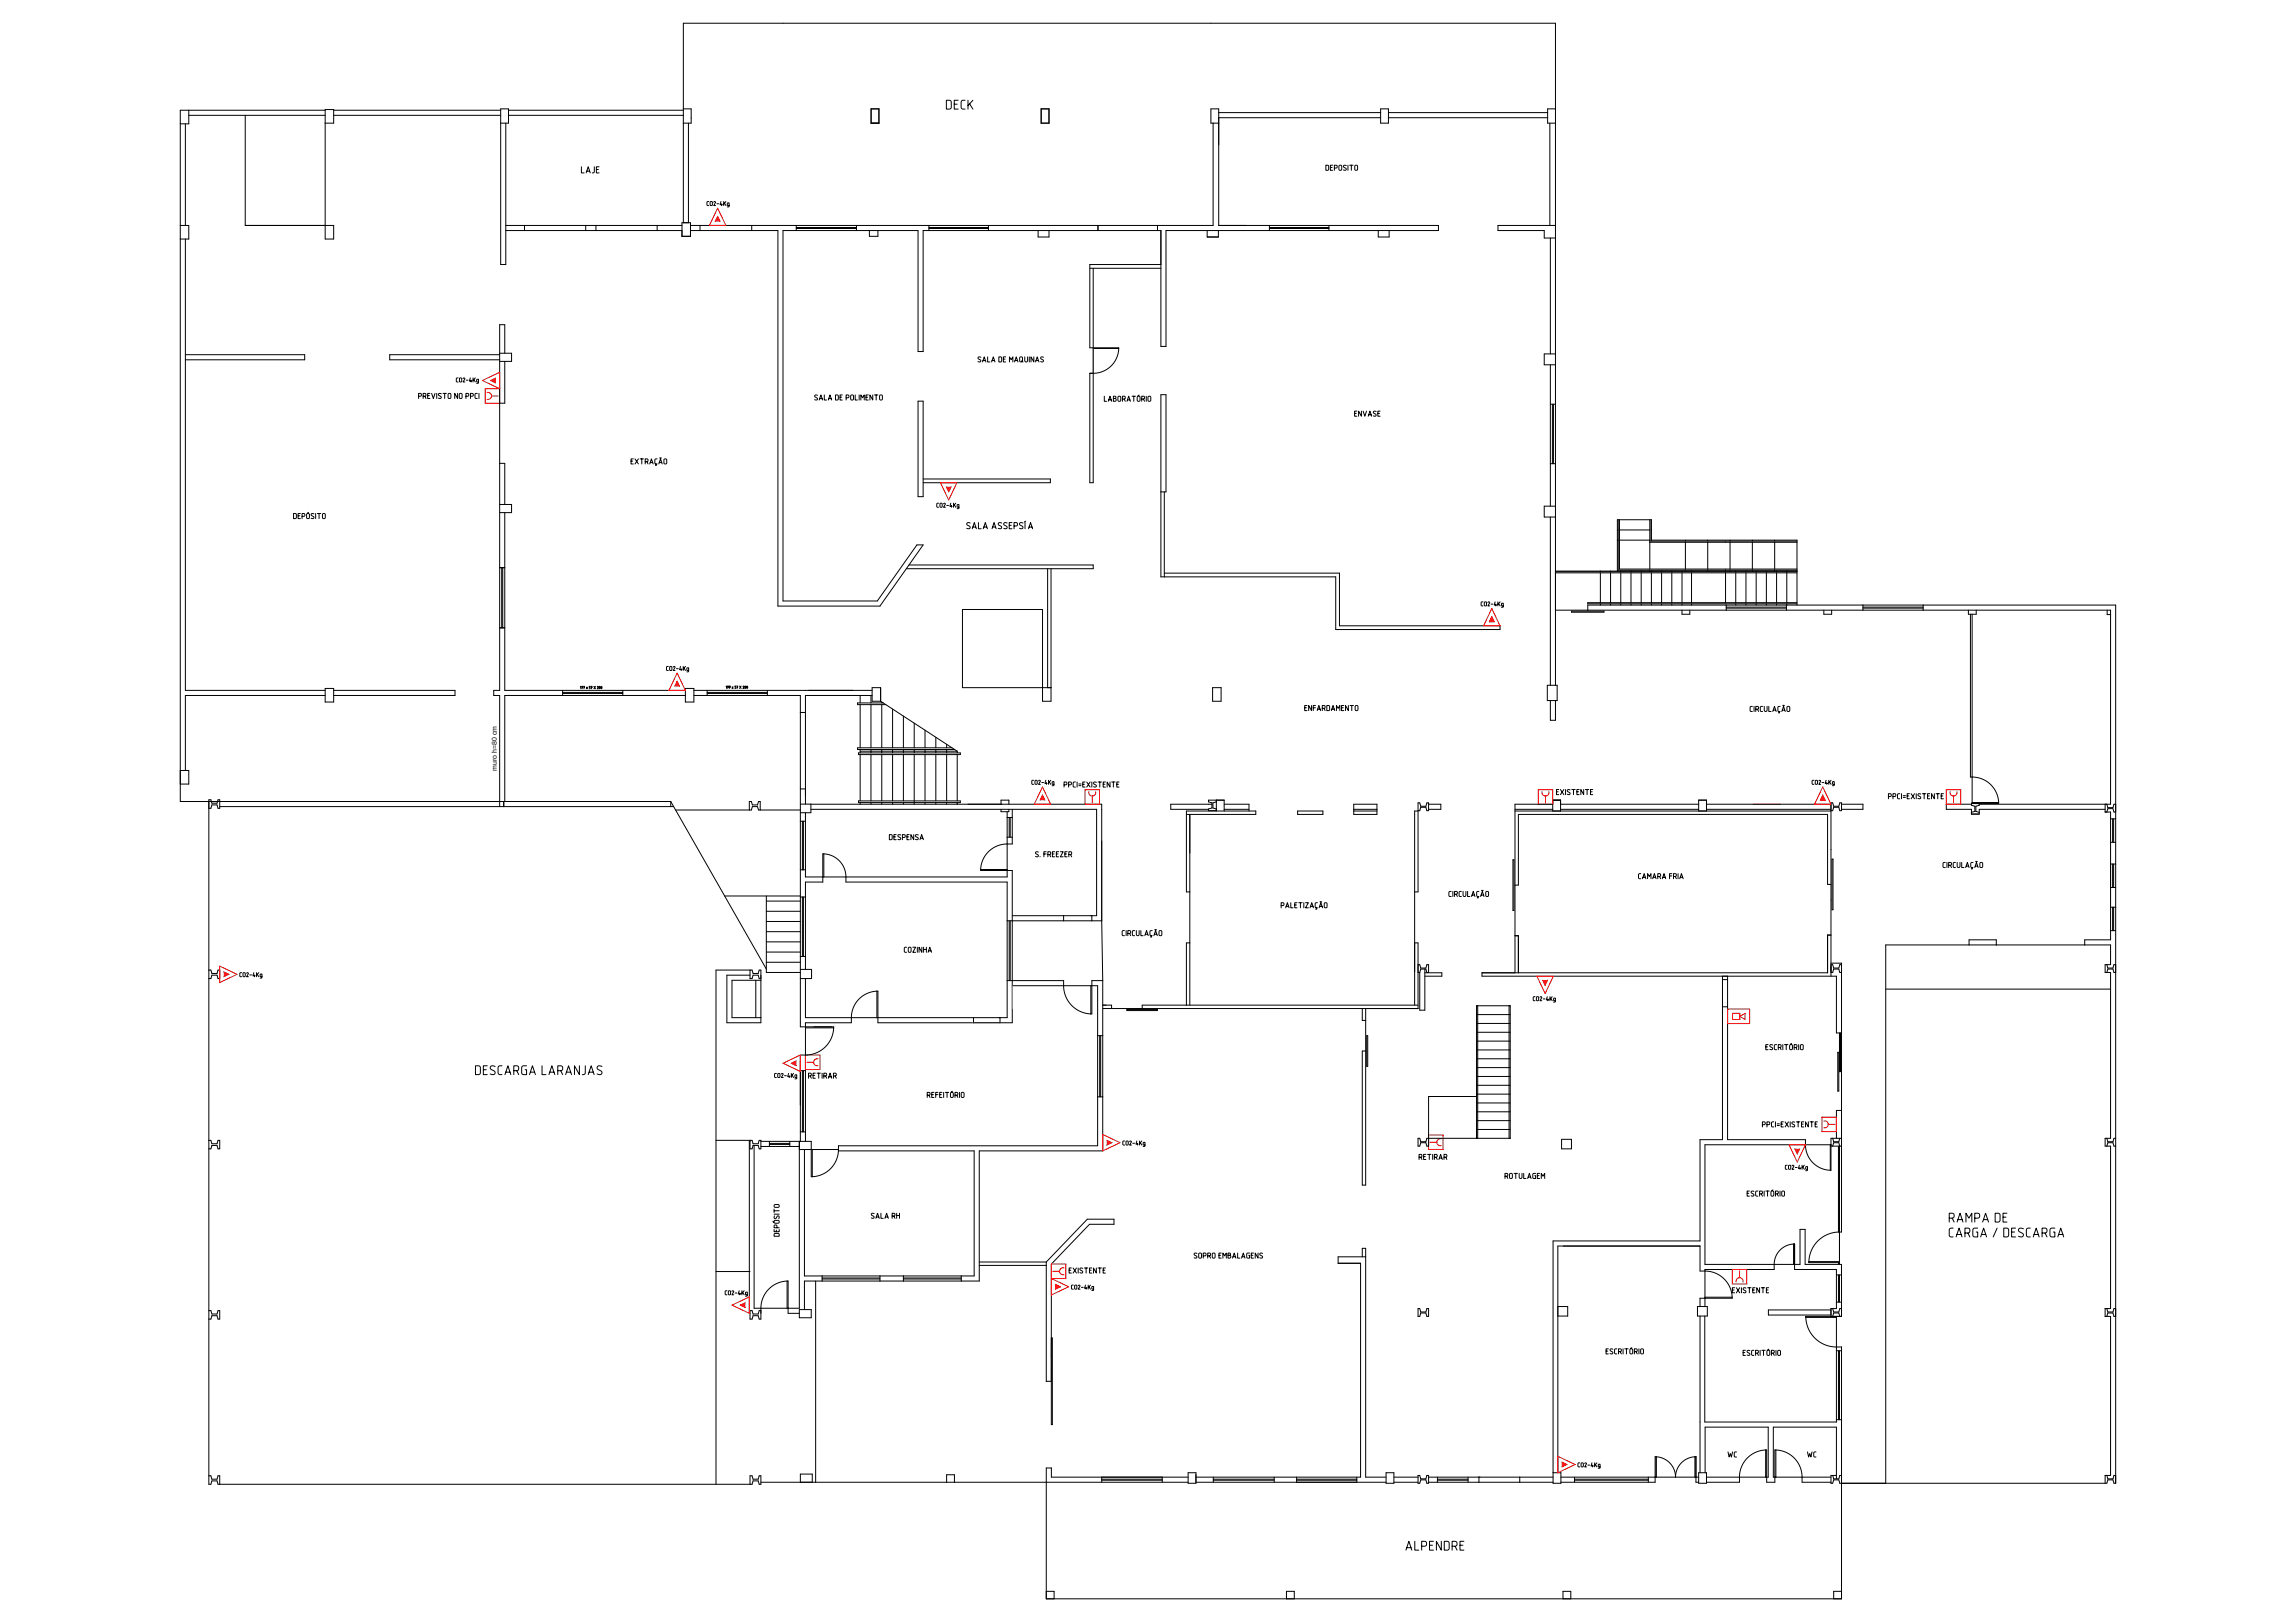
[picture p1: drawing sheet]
<svg xmlns="http://www.w3.org/2000/svg" width="297mm" height="210mm" viewBox="0 0 297 210" stroke-linecap="round" stroke-linejoin="round" font-family="sans-serif">
<defs><g id="words">
<text font-size=".9" x="64.3" y="99.7" transform="rotate(-90 64.3 99.7)">muro h=80 cm</text>
</g></defs>
<g fill="none" stroke="#000" stroke-width=".13">
<path d="M201.2 29.2v23.1M201.2 60v28.7M237 79v.5M241 78.3v.7M248.8 78.3v.7M103.5 105.2h1.4M103.5 106.3h.7M103.5 112.6h.7M103.5 116.1h.7M104.2 113.5h2.2M104.2 114.1h2.2M109.4 113.5h20.9"/>
<path d="M109.4 114.1h20.9M130.3 119.2h7.3M130.3 105.8h.7M130.3 108.3h.7M130.3 109.2h.7M130.3 112.7h.7M131 118.5h6.6M141.3 118.5h.6M141.3 119.2h1.2M103.5 123.8h.7M103.5 125.5h1.5M103.5 126.6h1.5"/>
<path d="M104.2 131.7h5.9M113.6 131.7h12.3M129.4 131.7h.9M130.3 126.9h7.3M131 127.6h6.6M141.3 126.9h1.4M141.3 127.6h.7M142 134h.7M237.6 126.3v7.4M108.5 148.3h33.5M140.7 157.8h3.4M140.9 158.4h3.2"/>
<path d="M142 141.9h.7M202 147.4h1.3M202 148.7h1.3M223.5 147.5h10.1M232.9 159.1h.6M237.6 143.7v3.6M232.9 163.6h-.7v.7h5.4v.7M233.5 163.6h4.7v1.4M122.5 191.8h1M122.5 190.9h1M135.4 190h.6M233.1 191.8h3.8"/>
<path d="M233.1 191.2h3.8M237.6 184.7v6.7M238.2 191.9h34.1"/>
</g>
<g fill="#f00">
<path d="M235.8 102.9l.3 .7h-.6z"/>
<path d="M232.2 148.7h.6l-.3 .6z"/>
<path d="M202.1 189.2l.6 .3-.6 .3z"/>
<path d="M193 79.8l.3 .7h-.6z"/>
<path d="M199.6 126.8h.6l-.3 .7z"/>
<path d="M134.9 102.9l.3 .7h-.7z"/>
<path d="M136.5 166.2l.7 .3-.7 .3z"/>
<path d="M143.2 147.6l.7 .3-.7 .3z"/>
<path d="M95.8 168.9l.6-.3v.6z"/>
<path d="M102.4 137.6l.6-.3v.6z"/>
<path d="M122.4 63h.7l-.4 .7z"/>
<path d="M87.6 88.2l.3 .6h-.6z"/>
<path d="M92.8 28l.4 .7h-.7z"/>
<path d="M63.5 49.2l.6-.3v.7z"/>
<path d="M28.9 125.8l.7 .3-.7 .3z"/>
</g>
<g fill="none" stroke="#000" stroke-width=".13">
<path d="M24 16v13.2M24.4 14.3v1.7h-1.1M24.4 14.9h17.7M31.7 14.9v14.3h11.5v1.7h-1.1v-16.7h1.1v1.7h-1.1M42.1 14.3h-18.8v89.4h63.5M43.2 14.3h21.6M43.2 14.9h21.6M64.8 15.9h1v-1.8h-1v20.1h.6v-18.3M65.8 14.3h22.6M65.8 14.9h22.6M88.4 14.1h1v1.8h-1M89.1 15.9v12.9"/>
<path d="M112.7 14.1h1v1.8h-1zM122.4 13h.5l.2 .1v.8l-.2 .2h-.5zM123.5 13.5h.3M124 13h-.5v1.1h.5M124.8 13h-.3l-.2 .2 .1 .8 .1 .1h.3M125.2 13v1.1M125.4 13.4l.5 .7M125.9 13l-.7 .7M134.7 14.1h1v1.8h-1zM156.9 15.9v13.3h-67.6M157.7 15.9h-1v-1.8h1v15.1h28.4v.6h-35.3v15h-.6v-15h-30.8v15.7h-.6v-15.7h-17.5v48h12.2l5.1-7.3h.8l-5.6 7.9h-13.2v-48.6h-11.3M157.7 15.2h20.9"/>
<path d="M157.7 14.6h20.9M178.6 14.1h1v1.8h-1zM179.6 15.2h20.6M179.6 14.6h20.6M200.5 15.9v13.3M201.2 14.1h-1v1.8h1M23.3 29.2h1.1v1.7h-1.1M24 30.9v58.4h18.1M65.4 29.8h22.8M65.4 29.2h22.8M67.9 29.2v.6M75.2 21.6v.8h.4"/>
<path d="M75.8 29.2v.6M75.8 22.4l.3-.8 .3 .8M75.9 22.2h.4M76.9 21.6v.7l-.3 .1M77.1 29.2v.6M77.2 21.9h.2M77.5 21.6h-.3v.8h.3M85 29.2v.6M88.2 28.8h1.1v1.8h-1.1zM88.4 28.8v-25.8h112.8v26.2h-7.4v.6h6v1h1.4M90.6 29.2v.6M91.7 26.1l-.2 .1v.3l.2 .1"/>
<path d="M91.9 26.1h.3l-.1 .5-.2-.1zM92.3 26.2l.2-.1 .1 .1-.3 .4h.3M92.7 26.4h.3M93.3 26.1l-.1 .4h.2M93.4 26.4v.2M93.6 26.1v.5M93.7 26.3l.2 .3M93.9 26.1l-.3 .3M94.3 26.6h-.2v-.3h.2v.4l-.2 .1M97.3 29.2v.6M103 29.2v.6M103 29.6h7.8"/>
<path d="M103 29.4h7.8M110.8 29.2v.6M112.5 29.8v.8h1.1v-.8M120.2 29.2v.6M120.2 29.6h7.7M120.2 29.4h7.7M127.9 29.2v.6M134.3 29.8v.9h1.4v-.9M141 34.7h9.2M141.4 34.7v27.8h-.4v-14.2l1.4-.1 .6-.3 .6-.4 .4-.5 .4-.6 .2-.6 .1-.7M142 29.2v.6M149.7 29.2v.6"/>
<path d="M150.2 34.2h-9.2v10.8h3.7v.1M156.2 29.8v.9h1.4v-.9M164.2 29.2v.6M164.2 29.6h7.7M164.2 29.4h7.7M171.5 21.4l.4 .1v.4l-.1 .1h-.3zM171.9 29.2v.6M172.1 21.7h.2M172.4 21.4h-.3v.6h.3M172.6 21.7h.4v-.3h-.4v.6M173.3 21.4h.2l.1 .1v.4l-.1 .1-.3-.1zM174.2 21.4h-.4v.2l.4 .3-.1 .1h-.3"/>
<path d="M174.4 21.4v.6M174.6 21.4h.4M174.8 21.4v.6M175.3 21.4h.2l.1 .1v.4l-.1 .1-.2-.1zM178.3 29.8v.9h1.4v-.9M200.6 30.8v15M24 45.9h15.4v.7h-15.4M54.2 51.3l.3-.1v-.2l-.3-.1v.7M54.7 51.3l.4-.1v-.2l-.4-.1v.7M55 51.3l.1 .3M55.3 51.2h.2M55.6 50.9h-.3v.7h.3"/>
<path d="M55.8 50.9l.3 .7 .2-.7M56.5 50.9v.7M57.1 51h-.4l.1 .1 .3 .3-.1 .2-.3-.1M57.3 50.9h.4M57.5 50.9v.7M58 51l.2-.1 .1 .1v.5l-.1 .1-.2-.1zM59.2 50.9v.7l-.4-.7v.7M59.3 48.9l-.3 .1v.4h.3M59.5 51l.2-.1 .1 .1v.5l-.1 .1-.3-.1zM59.5 48.9l.2 .1v.4h-.2zM59.9 49l.1-.1 .1 .1-.2 .4h.2M60.3 51.3l.3-.1v-.2l-.3-.1v.7"/>
<path d="M60.3 49.2h.3M60.8 48.9l-.1 .4h.3M60.9 51.3l.3-.1v-.2l-.3-.1v.7M60.9 49.2v.2M61.2 48.9v.5M61.3 49.1l.2 .3M61.5 48.9l-.3 .3M61.7 50.9h-.2v.2v.4l.2 .1M61.9 49.4h-.2v-.3h.2v.4l-.2 .1M62 50.9v.7M64.6 45.7h1.6v1.1h-1.6M64.6 60h.7v5.3"/>
<path d="M64.6 45.9h-14.2v.7h14.2M65.3 45.7v-3.7h-.7v47.3h-.7v.7h.7v14.4M65.3 46.8v5.4h-.7M81.6 59.7h.3M81.9 59.4h-.3v.6h.3M82.2 59.4l.4 .6M82.6 59.4l-.4 .6M82.8 59.4h.5M83 59.4v.6M83.5 59.7h.3v-.3h-.3v.6M83.7 59.7l.1 .3M84.1 59.9h.3"/>
<path d="M85 59.4h-.2l-.1 .1v.5h.3M85.3 59.9h.3M85.6 59.2l-.2 .1M85.9 59.4h.2l.1 .1 .1 .4-.1 .1h-.3zM105.8 51.2h-.4v.1l.4 .3-.2 .2-.2-.1M106 51.8l.2-.7 .2 .7M106 51.6h.4M106.6 51.1v.7h.3M107.2 51.8l.2-.7 .2 .7M107.2 51.6h.3M108.1 51.1l.3 .1 .1 .5-.1 .1h-.3zM108.7 51.4h.2"/>
<path d="M109 51.1h-.3v.7h.3M109.5 51.5l.3-.1v-.2l-.3-.1v.7M110.1 51.2l.2-.1 .1 .1v.5l-.1 .1-.2-.1zM110.6 51.1v.7h.3M111.2 51.1v.7M111.4 51.8v-.7l.2 .4 .2-.4v.7M112 51.4h.3M112.3 51.1h-.3v.7h.3M112.9 51.1v.7l-.4-.7v.7M113.1 51.1h.5M113.4 51.1v.7M113.8 51.2l.2-.1 .1 .1 .1 .5-.1 .1-.3-.1z"/>
<path d="M118.8 51.9h.6v12.4h-.6zM126.9 46.2h-.3v.2l.3 .3-.1 .1h-.3M127.1 46.8l.2-.6 .3 .6M127.2 46.7h.3M127.8 46.2v.6h.3M128.3 46.8l.2-.6 .2 .6M128.3 46.7h.4M129.2 46.2l.4 .1v.4l-.1 .1h-.3zM129.8 46.5h.2M130.1 46.2h-.3v.6h.3M130.6 46.8v-.6l.2 .3 .2-.3v.6M131.3 46.8l.2-.6 .2 .6"/>
<path d="M131.3 46.7h.3M132 46.2h.2l.1 .1v.4l-.1 .1h-.3zM132.1 46.7l.3 .1M132.6 46.2v.5l.2 .1 .1-.1v-.5M133.2 46.2v.6M133.7 46.2v.6l-.3-.6v.6M134 46.8l.2-.6 .2 .6M134 46.7h.3M135 46.2h-.3v.2l.3 .3-.1 .1h-.3M141.4 45.1h3.3M142.9 51.3v.6h.3M143.4 51.9l.2-.6 .2 .6"/>
<path d="M143.4 51.8h.4M144 51.6l.4 .1v.1l-.2 .1h-.2v-.6h.3l.1 .2-.2 .1M144.7 51.3h.2l.1 .1v.4l-.1 .1-.3-.1zM145.2 51.6h.3v-.3h-.3v.6M145.4 51.6l.2 .3M145.8 51.9l.2-.6 .2 .6M145.9 51.8h.3M146.5 51.3h.4M146.7 51.3v.6M147.2 51.3h.2l.1 .1v.4l-.1 .1-.3-.1zM147.4 51.1l-.2 .1M147.7 51.6h.3v-.3h-.3v.6"/>
<path d="M147.9 51.6l.2 .3M148.3 51.3v.6M148.6 51.3h.2l.1 .1v.4l-.1 .1-.3-.1zM175.2 53.5h.3M175.5 53.2h-.3v.7h.3M176.1 53.2v.7l-.3-.7v.7M176.3 53.2l.3 .7 .2-.7M177 53.9l.2-.7 .3 .7M177.1 53.7h.3M178 53.3h-.3v.1l.3 .3-.1 .2-.2-.1M178.3 53.5h.2M178.6 53.2h-.3v.7h.3"/>
<path d="M200.6 52.3h.6v7.7h-.6M200.6 47.2v18.3M200.8 52.3v7.7M201 52.3v7.7M201.2 45.8h-1.4v1.4h1.4M38 66.5h.3v.5v.1h-.3zM38.6 66.7h.2M38.9 66.5h-.3v.6h.3M39.1 66.8h.3v-.3h-.3v.6M39.7 66.5h.2h.1v.5l-.1 .1-.2-.1zM39.9 66.3l-.1 .1M40.6 66.5h-.3v.2l.3 .3-.1 .1h-.2"/>
<path d="M40.8 66.5v.6M41.1 66.5h.4M41.3 66.5v.6M41.8 66.5h.2h.1v.5l-.1 .1-.3-.1zM64.6 65.3h1.6v1h-1.6M64.6 73.5h.7M64.9 73.5v7.7M65 73.5v7.7M65.3 66.3v23h23.4M84.1 60l.2-.6 .2 .6M84.9 60v.2h-.1M85.2 60l.3-.6 .2 .6"/>
<path d="M117.6 73.1h23.8v.5h-24.1M119.4 62h16.5v.5h-16.5M121.4 65.1l-.2 .1v.4h.2M121.6 65.2h.3l-.1 .4h-.2zM122.1 65.2l.1-.1 .1 .1-.2 .4h.2M122.5 65.4h.2M123 65.1l-.1 .4h.3M123.1 65.4v.2M123.4 65.1v.5M123.5 65.3l.2 .3M123.7 65.1l-.3 .3M124.1 65.6h-.3l.1-.3h.2v.4l-.3 .1"/>
<path d="M125.5 67.7l-.3-.1-.1 .1v.2l.3 .2 .1 .2-.1 .1h-.3M125.8 68.4l.2-.8 .3 .8M125.9 68.2h.3M126.6 67.6v.8h.3M127.2 68.4l.3-.8 .2 .8M127.3 68.2h.4M128.3 68.4l.3-.8 .3 .8M128.4 68.2h.4M129.6 67.7l-.3-.1-.1 .1v.2l.3 .2 .1 .2-.2 .1h-.3M130.3 67.7l-.3-.1-.1 .1v.2l.3 .2 .1 .2-.1 .1h-.3M130.6 68h.2M130.9 67.6h-.3v.8h.3"/>
<path d="M131.2 68.1l.4-.1v-.3l-.4-.1v.8M132.3 67.7l-.2-.1-.2 .1v.2l.4 .2v.2l-.1 .1h-.3M132.6 67.6v.8M132.7 67.4l-.2 .1M133.1 68.4l.2-.8 .3 .8M133.1 68.2h.4M135.5 73.6v15.4M136 73.6v17.1h-1.1v-11.8h-10.4v10.1h11.5M150.2 63.7h.6v-12.6h-.6v23.6h22.6v6.8h21.3v-.5h-20.8v-6.8h-22.7M150.6 63.7v11M191.8 77.9l-.2 .1v.4h.2M192.1 77.9l.2 .1-.1 .4-.2-.1z"/>
<path d="M192.5 78l.1-.1 .1 .1-.2 .4h.2M192.9 78.2h.2M193.4 77.9l-.1 .4h.3M193.5 78.2v.2M193.8 77.9v.5M193.9 78.1l.2 .3M194.1 77.9l-.3 .3M194.5 78.4h-.2v-.3h.2v.4l-.3 .1M200.6 66.9v21.8M201.2 65.5h-1.4v1.4h1.4M201.2 74h31.3M201.2 74.1h31.3"/>
<path d="M203.3 79.1h4.2v.1h-4.2zM205.4 79v-.7h68.3v113.6h-.2l-.1-.4h-.7l-.1 .4h-.3v-1h.7v-20.5h-.7v-1.1h.7v-21h-.7v-1h.7v-21.5h-.7v-1h.7v-2.5h-29v69.6h-6l-.1-.4h-.7l-.1 .4h-.2v-1h.7M207 73.9v.1M207 74.1v3.9M207 78.1v.2M208.4 73.9v.1M208.4 74.1v3.9M208.4 78.1v.2M209.2 68.6h.2M209.2 69.9h.2M209.4 67.3v6.5h23.1M209.5 68.6h3.9"/>
<path d="M209.5 67.3v6.3h23M209.5 69.9h3.9M209.7 73.9v.1M209.7 74.1v3.9M209.7 78.1v.2M211 73.9v.1M211 74.1v3.9M211 78.1v.2M212.3 73.9v.1M212.3 74.1v3.9M212.3 78.1v.2M213.4 70.2h19.1"/>
<path d="M213.4 67.3v6.3M213.4 73.8v.1M213.6 68.6h.1M213.6 67.3v2.7h18.9M213.6 69.9h18.9v8.4M213.6 69.9v-2.6h-4.4v6.6M213.6 73.9v.1M213.6 74.1v3.9M213.6 78.1v.2M215 73.9v.1M215 74.1v3.9M215 78.1v.2"/>
<path d="M216.3 73.9v.1M216.3 74.1v3.9M216.3 78.1v.2M217.6 79v.5h1v-.5M217.6 73.9v.1M217.6 74.1v3.9M217.6 78.1v.2M218 69.9v.1M218 70.2v3.4M218 73.8v.1M218.8 73.9v.1M218.8 74.1v3.9"/>
<path d="M218.8 78.1v.2M220.9 69.9v.1M220.9 70.2v3.4M220.9 73.8v.1M223.2 73.9v.1M223.2 74.1v3.9M223.3 78.3v.7M223.3 78.6h7.8M223.3 78.7h7.8M223.8 69.9v.1M223.8 70.2v3.4M223.8 73.8v.1"/>
<path d="M224.6 73.9v.1M224.6 74.1v3.9M224.6 78.1v.2M225.9 73.9v.1M225.9 74.1v3.9M225.9 78.1v.2M226.7 69.9v.1M226.7 70.2v3.4M226.7 73.8v.1M227.2 73.9v.1M227.2 74.1v3.9M227.2 78.1v.2"/>
<path d="M228.5 73.9v.1M228.5 74.1v3.9M228.5 78.1v.2M229.6 69.9v.1M229.6 70.2v3.4M229.6 73.8v.1M229.8 73.9v.1M229.8 74.1v3.9M229.8 78.1v.2M231.1 78.3v.7M231.2 73.9v4.1M231.2 78.1v.2"/>
<path d="M232.5 73.9h-31.3v5.1h71.8v25.1h-16.9M232.5 78h-27.1v.1h27.1M236 79v.5h1M241 78.6h7.8M241 78.7h7.8M254.7 79v.5h1v-.5M254.9 79.5v21.1h.7l.7 .1 .6 .3 .5 .4 .5 .5 .3 .6 .3 .6 .1 .8M255.1 79.5v24.5M272.6 79v.5h.4M23.3 99.7h1.1v1.8h-1.1M42.1 90h-18.1v9.7M42.1 89.1h1.1v1.7h-1.1z"/>
<path d="M43.2 89.3h15.7v.7h-15.7M64.6 81.2h.7M72.8 89.6h7.8M72.8 89.7h7.8M72.8 89.3v.7M75.1 88.9v-.1v.3M75.2 88.8h.2l-.1 .3M75.3 89h.1M75.5 88.8h.1l-.1 .3M75.6 89h.1M75.9 88.9l.1 .2M76 88.9l-.1 .2"/>
<path d="M76.4 88.8h-.2v.2h.2l-.2 .1M76.5 88.8h.1l-.1 .3M76.5 89h.1M76.8 88.8l.2 .3M77 88.8l-.2 .3M77.3 88.9h.1l-.1 .2h.1M77.5 88.8l.1 .1v.2zM77.8 88.8l.1 .1-.1 .2zM80.6 89.3v.7M86.5 86.2l-.3 .2v.3l.3 .1M86.7 86.3h.2v.5l-.3-.1zM87.1 86.3l.1-.1 .1 .2-.2 .4h.2"/>
<path d="M87.5 86.5h.2M88 86.2l-.1 .5h.3M88.1 86.5v.3M88.4 86.2v.6M88.5 86.5l.2 .3M88.7 90h-23.4v13.7M88.7 89.1h1.1v1.7h-1.1zM88.7 86.2l-.3 .4M89.1 86.8l-.2-.1v-.3h.2v.5h-.2M89.8 89.3h23M89.8 90h13.7v42.9h4.4v.1M91.5 89.6h7.8"/>
<path d="M91.5 89.7h7.8M91.5 89.3v.7M93.9 88.9l.1-.1v.3M94.1 88.8h.1l-.1 .3M94.2 88.9h.1M94.3 88.8h.2l-.1 .3M94.4 88.9h.1M94.7 88.9l.1 .2M94.8 88.9l-.1 .2M95.2 88.8h-.1v.1l.1 .1-.1 .1M95.3 88.8h.1v.3M95.4 88.9h.1"/>
<path d="M95.7 88.8l.2 .3M95.9 88.8l-.2 .3M96.1 88.8h.2l-.2 .3h.2M96.4 88.8l.1 .1-.1 .2zM96.6 88.8l.1 .1v.2zM99.3 89.3v.7M103.5 92.2h.7M111.1 97.4h13.1v.3h-13.1zM111.3 90v1M111.3 91.2v5.6M111.3 97v.4M111.3 97.6v6"/>
<path d="M111.3 97.2h12.5M112.7 90v1M112.7 91.2v5.6M112.7 97v.4M112.7 97.7v5.9M112.8 89h1.1v1.7h-1.1zM112.8 90h-8.6v14.1M113.9 90.7l9.9 6.5M114.1 90.8v.2M114.1 91.2v5.6M114.1 97v.4M114.1 97.7v5.9"/>
<path d="M114.3 91h-3.4v.2h3.7M115.5 91.8v5M115.5 97v.4M115.5 97.7v5.9M116.9 92.7v4.1M116.9 97v.4M116.9 97.7v5.9M118.3 93.6v3.2M118.3 97v.4M118.3 97.7v6.4M119.7 94.5v2.3M119.7 97v.4"/>
<path d="M119.7 97.7v5.9M121.1 95.4v1.4M121.1 97v.4M121.1 97.7v5.9M122.5 96.3v.5M122.5 97v.4M122.5 97.7v5.9M123.2 96.8h-12.3v.2h12.6M123.8 97.2v.2M123.8 97.7v5.9M156.9 89h1.1v1.7h-1.1zM168.8 91.6h.2"/>
<path d="M169.1 91.3h-.3v.7h.3M169.7 91.3v.7l-.4-.7v.7M169.9 91.6h.3M170.2 91.3h-.3v.7M170.4 92l.2-.7 .2 .7M170.5 91.8h.3M171.1 91.7l.3-.1v-.3h-.3v.7M171.3 91.7l.1 .3M171.7 91.3l.3 .1v.4l-.1 .1-.2 .1zM172.2 92l.3-.7 .2 .7M172.3 91.8h.3M172.9 92v-.7l.2 .4 .2-.4v.7"/>
<path d="M173.6 91.6h.2M173.9 91.3h-.3v.7h.3M174.4 91.3v.7l-.3-.7v.7M174.7 91.3h.4M174.9 91.3v.7M175.4 91.3h.2l.1 .1v.4l-.1 .1h-.3zM200.2 88.7h1.3v2h-1.3zM200.6 90.7v2.5h.6v-2.5M226.7 91.4h-.2l-.1 .2v.4l.3 .1M226.9 91.4v.7M227.1 91.8l.4-.1v-.2l-.4-.1v.7M227.4 91.8l.1 .3"/>
<path d="M228 91.4h-.2l-.1 .2 .1 .4 .2 .1M228.2 91.4l.1 .5 .1 .2 .2-.2v-.5M228.8 91.4v.7h.3M229.3 92.1l.3-.7 .2 .7M229.4 91.9h.3M230.2 92.1v.1h-.1M230.3 91.4h-.2l-.1 .2v.4l.3 .1M230.5 92.1l.2-.7 .3 .7M230.6 91.9h.3M230.8 91.3h-.2M231.2 91.5l.2-.1 .1 .1v.5v.1l-.3-.1zM27 104.6h.3l.1-.4h.7l.1 .4h.2v-1.1h-.2l-.1 .4h-.7l-.1-.4h-.3v88.6h.3l.1-.5h.7l.1 .5h69.1l.1-.5h.7l.1 .5h.2v-1.1h-.2l-.1 .4h-.7l-.1-.4h-.3v1.1"/>
<path d="M28.4 104.4h58.8M65.2 103.7v.7M86.8 103.7v.7M86.8 103.7l12.3 21.7M87.4 104.8h9.8l.1-.4h.7l.1 .4h5.4M93.8 116h9.7M96.9 104.8v-1.1h.3l.1 .5h.7l.1-.5h.3v1.1M99.1 116v9.8h4.4M99.1 119.2h4.4M99.1 117.9h4.4M99.1 116.6h4.4M103.5 104.1h1.4v1.1"/>
<path d="M103.5 102.1h.7M103.8 106.3v6.3M103.8 116.1v7.7M103.9 106.3v6.3M103.9 116.1v7.7M104.2 105.2v8.3M104.2 114.1v11.4M104.9 104.1h37.6v15.1l.2 7.7v22h-16v16.9h-22.6v3.7M104.9 104.7h37v13.8M106.4 113.5h3M106.6 110.5l1.1 .3 .9 .6 .6 1 .2 1.1M106.6 110.5h-.2v3.6"/>
<path d="M106.6 110.5v3M109.4 113.5v.6M111.1 103.6h13.1v.3h-13.1zM111.3 103.9v.2M112.7 103.9v.2M114.1 103.9v.2M115.1 108l.3 .1v.4l-.1 .2h-.2zM115.5 103.9v.2M115.6 108.3h.3M115.9 108h-.3v.7h.3M116.5 108.1h-.3v.1l.3 .3-.1 .2-.2-.1M116.7 108.4l.4-.1v-.2l-.4-.1v.7"/>
<path d="M116.9 103.9v.2M117.3 108.3h.3M117.6 108h-.3v.7h.3M118.2 108v.7l-.4-.7v.7M118.8 108.1h-.3v.1l.3 .3-.1 .2-.3-.1M119 108.7l.2-.7 .3 .7M119.1 108.5h.3M119.7 103.9v.2M121.1 103.9v.2M122.5 103.9v.2M123.8 103.9v.2M129.5 104.1v-.6h1v.6"/>
<path d="M129.5 104.7v.3h1v-.3M130.3 109.2l-1.3 .3-1.1 .7-.7 1-.3 1.3M130.3 105v8.5M130.3 114.1v17.6M130.3 112.5h-3.4v.2h3.4M130.6 105.8v2.5M130.6 119.2v7.7M130.7 105.8v2.5M130.7 119.2v7.7M131 104.7v4.5M131 112.7v19.7h-17.4v-4.1h-.2M133.7 101l-.2 .1v.3l.2 .1"/>
<path d="M133.9 101h.3l-.1 .5-.2-.1zM134.3 110.3h-.3v.2l.3 .2-.1 .2-.2-.1M134.4 101.1l.1-.1 .1 .1-.2 .4h.2M134.6 110.8v.1M134.8 101.3h.2M135.1 110.5h.2M135.3 101l-.1 .4h.3M135.3 110.2h-.2v.7M135.4 101.3v.2M135.6 110.6l.3-.1v-.2l-.3-.1v.7M135.7 101v.5M135.7 101.2l.2 .3"/>
<path d="M135.8 110.6l.1 .3M135.9 101l-.2 .3M136.2 110.5h.2M136.4 101.5h-.3l.1-.3h.2v.4l-.3 .1M136.4 110.2h-.2v.7h.2M136.7 110.5h.2M137 110.2h-.3v.7h.3M137.2 110.2h.3l-.3 .7h.3M137.6 118.5h3.7v.7h-3.7zM137.7 101.6l.3-.1v-.3h-.3v.7M137.8 110.5h.2M138.1 110.2h-.3v.7h.3"/>
<path d="M138.2 101.6l.4-.1v-.3h-.4v.7M138.3 110.6l.3-.1v-.2l-.3-.1v.7M138.5 110.6l.1 .3M139.1 101.2h-.2l-.1 .1 .1 .5 .2 .1M139.3 101.2v.7M139.6 101.5h.3M139.6 101.7h.3M140.1 101.5h.2M140.4 101.2h-.3v.7h.3M140.6 101.2l.4 .7M141 101.2l-.4 .7M141.3 101.2v.7"/>
<path d="M141.8 101.3h-.3v.1l.3 .3-.1 .2-.2-.1M142.1 101.2h.4M142.2 103.5v.6M142.3 101.2v.7M142.7 101.5h.2M143 101.2h-.3v.7h.3M143.6 101.2v.7l-.4-.7v.7M143.8 101.2h.5M144 101.2v.7M144.5 101.5h.2M144.8 101.2h-.3v.7h.3M153.5 105.4h9v-.4h-9v10.4h.4"/>
<path d="M153.9 105.4v24.7M156.8 104.1h-5.3v.6h4.8M157.4 104.9h-1.1v-.2l.5-.1v-.7l-.5-.1v-.3h2.1v1.5M157.4 103.8l-.5 .1v.7l.5 .1M157.4 103.5v1.5M158.4 104.1h3.2v.9M158.4 104.7h3.2M165.7 117.2l.4-.1v-.2l-.4-.1v.7M166.3 117.5l.3-.7 .2 .7M166.4 117.3h.3M167 116.8v.7h.3M167.5 117.1h.2"/>
<path d="M167.8 116.8h-.3v.7h.3M167.9 105h3.2v.4h-3.2zM168 116.8h.5M168.2 116.8v.7M168.7 116.8v.7M168.9 116.8h.4l-.4 .7h.4M169.5 117.5l.2-.7 .2 .7M169.5 117.3h.4M170.3 117.5l.1 .1h-.2M170.4 116.8h-.2l-.1 .2 .1 .4 .2 .1M170.7 117.5l.2-.7 .2 .7M170.7 117.3h.3"/>
<path d="M171 116.7h-.2M171.4 116.9l.2-.1 .1 .1v.5l-.1 .1-.3-.1zM175.1 104.1h3v1.3h-3zM175.1 104.7h3M175.1 105h3M183 115.4h.5v-10.4h-.5v25.1M183.5 103.9h.2l.1 .4h.7l.1-.4h.2v1h-.2l-.1-.4h-.7l-.1 .4h-.2zM184.8 104.1h1.6v.6h-1.6M187.7 115.4h-.2l-.1 .1 .1 .4 .2 .1M188 115.4v.6M188.2 115.7h.3v-.3h-.3v.6M188.4 115.7l.1 .3"/>
<path d="M189.1 115.4h-.3v.1v.4l.3 .1M189.3 115.4v.5l.2 .1 .1-.1v-.5M189.9 115.4v.6h.3M190.4 116l.2-.6 .2 .6M190.4 115.8h.4M191.2 116l.1 .2h-.2M191.3 115.4h-.2l-.1 .1 .1 .4 .2 .1M191.6 116l.2-.6 .2 .6M191.6 115.8h.3M191.9 115.2l-.2 .1M192.3 115.4h.2h.1v.5l-.1 .1-.3-.1zM195.7 111.3h.2v6.5h-.2z"/>
<path d="M196 104.7h4.9M196 105h40.9M200.9 105v-1.5h1v1.5M200.9 104.1h-4.9v21.8M201.4 102.5h.2M201.7 102.2h-.3v.6h.3M201.9 102.2l.4 .6M201.9 104.1h17.9M201.9 104.7h17.9M202.3 102.2l-.4 .6M202.5 102.2v.6M203.1 102.2h-.3v.2l.3 .3-.1 .1h-.2"/>
<path d="M203.3 102.2h.5M203.6 102.2v.6M204 102.5h.2M204.3 102.2h-.3v.6h.3M204.9 102.2v.6l-.4-.6v.6M205.1 102.2h.4M205.3 102.2v.6M205.8 102.5h.2M206.1 102.2h-.3v.6h.3M212.3 113.1h-.2l-.1 .1v.4l.3 .1M212.5 113.7l.2-.6 .2 .6M212.6 113.5h.3"/>
<path d="M213.2 113.7v-.6l.2 .3 .2-.3v.6M213.8 113.7l.2-.6 .3 .6M213.9 113.5h.3M214.5 113.4h.3v-.3h-.3v.6M214.7 113.4l.1 .3M215.1 113.7l.2-.6 .2 .6M215.1 113.5h.3M216 113.4h.3M216.3 113.1h-.3v.6M216.5 113.4h.3v-.3h-.3v.6M216.7 113.4l.2 .3M217.1 113.1v.6"/>
<path d="M217.3 113.7l.2-.6 .3 .6M217.4 113.5h.3M219.8 105v-1.5h1v1.5M220.8 104.1h16.1M220.8 104.7h16.1M234.7 101l-.3 .1v.3l.3 .1M234.9 101h.2v.5l-.3-.1zM235.3 101.1l.1-.1 .1 .1-.2 .4h.2M235.7 101.3h.3M236.2 101l-.1 .4h.3M236.3 101.3v.2M236.6 101v.5"/>
<path d="M236.7 101.2l.2 .3M236.9 104.9h.2l.1-.4h.7l.1 .4h.2v-1h-.2l-.1 .4h-.7l-.1-.4h-.2v22.4M236.9 114.5h-.5v-9.1h-40v9.1h-.4M236.9 101l-.3 .3M237 111.2h.1v6.5h-.1zM237.3 101.5h-.2v-.3h.2v.4l-.2 .1M238.2 104.1h2.8v.6h-2.8M244.3 103.1l.3-.1v-.2l-.3-.1v.7M244.9 103.1l.3-.1v-.2l-.3-.1v.7M245.8 102.7h-.2l-.1 .2v.4l.3 .1M246 102.7v.7M246.2 103h.3"/>
<path d="M246.2 103.2h.3M246.7 103h.3M247 102.7h-.3v.7h.3M247.2 102.7l.5 .7M247.7 102.7l-.5 .7M247.9 102.7v.7M248.5 102.8h-.3v.2l.3 .2-.1 .2-.3-.1M248.7 102.7h.5M248.9 102.7v.7M249.4 103h.2M249.7 102.7h-.3v.7h.3M250.3 102.7v.7l-.4-.7v.7"/>
<path d="M250.5 102.7h.4M250.7 102.7v.7M251.1 103h.3M251.4 102.7h-.3v.7h.3M251.7 111.6h-.3v.2v.4l.3 .1M251.9 111.6v.7M252.1 112l.3-.1v-.2l-.3-.1v.7M252.3 112l.2 .3M253 111.6h-.2l-.1 .2v.4l.3 .1M253.2 111.6v.5l.2 .2 .2-.2v-.5M253.8 111.6v.7h.3M254.3 112.3l.2-.7 .2 .7"/>
<path d="M254.4 112.1h.3M255.1 104.1h-3.3v.6h3.3v.7h1v-.7h16.2M255.1 112.3l.1 .1h-.2M255.1 103.9h3.5M255.3 111.6h-.3v.2v.4l.3 .1M255.5 112.3l.2-.7 .2 .7M255.5 112.1h.4M255.8 111.5h-.2M256.1 104v.2l-.5 .1v.7l.5 .1M256.2 111.7l.2-.1 .1 .1v.5l-.1 .1-.3-.1zM258.6 103.9v.1h-3.5v.2l.4 .1v.7l-.4 .1M272.3 104.1v1h.7v16.5h-3.3v.7"/>
<path d="M272.6 104.1l.1 .4h.7l.1-.4h.2M272.6 105.1l.1-.5h.7l.1 .5h.2M273 106h.7M273 109h.7M273 111.8h.7M273 114.9h.7M273 117.4h.7M273.3 106v3M273.3 111.8v3.1M273.3 117.4v3M273.4 106v3M273.4 111.8v3.1"/>
<path d="M273.4 117.4v3M27 125.5h.3l.1 .5h.7l.1-.5h.2v1.1h-.2l-.1-.4h-.7l-.1 .4h-.3M31.3 125.9l-.3 .1v.3l.3 .1M31.5 125.9h.2v.5l-.3-.1zM31.9 126l.1-.1 .1 .1-.2 .4h.2M32.3 126.2h.2M32.8 125.9l-.1 .4h.3M32.9 126.2v.2M33.2 125.9v.5M33.3 126.1l.2 .3M33.5 125.9l-.3 .3M33.9 126.4h-.2v-.3l.2-.1v.5l-.2 .1"/>
<path d="M61.5 137.9h.4l.2 .2v.8l-.1 .1-.5 .1zM62.5 138.4h.4M63 137.9h-.5v1.2h.5M64.1 138a.37 .37 0 0 0-.7 .1l.1 .3 .5 .3v.2a.4 .4 0 0 1-.6 .1M64.9 137.9l-.3 .1-.2 .2 .1 .7 .1 .2h.3M65.3 139.1l.4-1.2 .4 1.2M65.4 138.7h.6M66.5 138.6l.5-.1 .1-.3-.1-.2-.5-.1v1.2M66.9 138.6l.2 .5M68.1 137.9h-.4l-.2 .2v.7l.1 .2 .5 .1v-.7h-.2M68.5 139.1l.4-1.2 .4 1.2M68.6 138.7h.6"/>
<path d="M70.1 137.9v1.2h.5M71 139.1l.4-1.2 .4 1.2M71.1 138.7h.6M72.2 138.6l.5-.1 .1-.3-.1-.2-.5-.1v1.2M72.5 138.6l.3 .5M73.2 139.1l.4-1.2 .3 1.2M73.3 138.7h.5M75 137.9v1.2l-.7-1.2v1.2M75.7 137.9v1l-.1 .1-.3 .1M76.1 139.1l.4-1.2 .4 1.2M76.2 138.7h.6M77.9 138a.37 .37 0 0 0-.7 .1l.1 .3 .5 .3 .1 .2a.4 .4 0 0 1-.7 .1"/>
<path d="M97 126.2h-3v6.2h4.4v-6.9h-.2l-.1 .5h-.7l-.1-.5h-4.7v66.6M97 125.5v1.1h.3l.1-.4h.7l.1 .4h.2M97.8 126.9v4.8M98.4 126.9h-3.7v4.8h3.7M99.1 124.5h4.4M99.1 123.2h4.4M99.1 121.9h4.4M99.1 120.6h4.4M100.4 138.9l-.2 .1v.4h.2M100.7 138.9l.2 .1-.1 .4h-.2zM101.1 139l.1-.1 .1 .1-.2 .4h.2M101.5 139.2h.2"/>
<path d="M102 138.9l-.1 .4h.3M102.1 139.2v.2M102.4 138.9v.5M102.5 139.1l.2 .3M102.7 138.9l-.3 .3M103.1 139.4h-.2v-.3h.2v.4l-.3 .1M103.5 138.6h.7M103.8 138.6v7.9M103.9 138.6v7.9M104.2 126.6v5.1M104.2 133h3.7M104.6 139.2h.3v-.3h-.3v.6"/>
<path d="M104.8 139.2l.2 .3M105 125.5v1.1M105.2 139.2h.2M105.5 138.9h-.3v.6h.3M105.7 138.9h.4M105.9 138.9v.6M106.4 138.9v.6M106.6 139.2h.3v-.3h-.3v.6M106.8 139.2l.1 .3M107.2 139.5l.2-.6 .2 .6M107.2 139.4h.3M107.8 139.2h.4v-.3h-.4v.6"/>
<path d="M107.9 133l-.2 .8-.2 .7-.4 .6-.6 .6-.6 .4-.7 .3-1.7 .1v11.2M108 139.2l.2 .3M110.1 131.7v.7h-5.9v15.3M110.1 131.7h3.5M113.4 128.3l-1.2 .3-1.1 .7-.7 1.1-.3 1.3M113.4 128.3v3.4M117.3 122.6h-.2l-.1 .1v.5h.3M117.5 122.6h.3l.1 .1v.4l-.1 .1-.3-.1zM118.1 122.6h.4l-.4 .6h.4M118.7 122.6v.6M119.3 122.6v.6l-.4-.6v.6M119.5 122.6v.6"/>
<path d="M119.5 122.9h.4M119.9 122.6v.6M120.1 123.2l.2-.6 .2 .6M120.1 123.1h.3M125.9 132.4v-.7h3.5v.7M137.6 127.6l.1 .6 .2 .7 .3 .7 .4 .5 .6 .5 .6 .3 .6 .2 .7 .1M137.6 126.9v.7M137.6 127.6h3.7M141.1 127.6v3.6M141.3 126.9v4.3h-.2M142 127.6v20.7M142.3 134v7.9"/>
<path d="M142.4 134v7.9M142.7 130.1h1.1v.4M145.5 120.4h-.2l-.1 .2v.4l.3 .1M145.7 120.4v.7M145.8 130.6h3.9v.2h-3.9zM145.9 120.8h.3v-.3l-.3-.1v.7M146.1 120.8l.2 .3M146.8 120.4h-.2l-.1 .2v.4l.3 .1M147 120.4v.6l.2 .1 .2-.1v-.6M147.6 120.4v.7h.3M148.1 121.1l.2-.7 .2 .7M148.2 120.9h.3"/>
<path d="M148.9 121.1l.1 .1-.2 .1M149.1 120.4h-.3v.2v.4l.3 .1M149.3 121.1l.2-.7 .2 .7M149.3 120.9h.4M149.6 120.3h-.2M150 120.5l.2-.1 .1 .1v.5l-.1 .1-.2-.1zM153.9 122h-.4v8.1M176.2 130.5v1.6h.5M176.7 130.5v22.9h-.5v-17.4h.5M176.8 134h.1v4h-.1zM183 122h.5v8.5h-40.8M183.5 125.8h.2"/>
<path d="M183.5 124.8h.2l.1 .5h.7l.1-.5h.2v1h-.2l-.1-.4h-.7l-.1 .4M183.5 130.1h-35.7v.4M184.3 125.9h2.2v.4h-2.2M184.3 125.4v5.3h-.6v-4.9M191 139.3h4.4M191 138.2h4.4M191 137h4.4M191 135.9h4.4M191 134.7h4.4M191 133.6h4.4M191 132.4h4.4M191 131.3h4.4"/>
<path d="M191.2 130.2v17.1M195.2 130.2v17.1M196 121.1h.4v4.8M198.6 129l-.2 .1v.3l.2 .1M198.8 129l.2 .1v.4l-.2-.1zM199.2 129.1l.2-.1 .1 .1-.3 .4h.3M199.6 129.3h.3M200.2 129l-.1 .4h.2M200.3 129.3v.2M200.5 129v.5M200.6 129.2l.2 .3M200.8 129l-.3 .3"/>
<path d="M201.2 129.5h-.2v-.3h.2v.4l-.2 .1M222.8 130.3h.7M222.8 126.3v21.2h-2.9v13.1h-19v31.3h1v-1.3h-1M222.8 126.8h.7M223.5 126.3v21.2M228.4 135.5h.3M228.7 135.2h-.3v.6h.3M229.3 135.2h-.3v.2l.3 .3-.1 .1h-.2M229.8 135.2h-.2l-.1 .1 .1 .5h.2M230.1 135.5h.3v-.3h-.3v.6M230.3 135.5l.1 .3M230.6 135.2v.6"/>
<path d="M230.9 135.2h.4M231.1 135.2v.6M231.6 135.2h.2l.1 .1v.4l-.1 .1h-.3zM231.8 135l-.2 .1M232.1 135.5h.3v-.3h-.3v.6M232.3 135.5l.2 .3M232.7 135.2v.6M233 135.2h.2l.1 .1v.4l-.1 .1h-.3zM236.9 125.8h.2l.1-.4h.7l.1 .4h.2M236.9 124.6h1.3v34.8h-.4v-11.1M236.9 121h-.5v4.9h-44.7v.4h45.9M236.9 124.8h.2l.1 .5h.7l.1-.5h.2"/>
<path d="M237.6 133.7h.6M237.8 136.2h.1v5h-.1zM238 133.7v5h.1v-5M244 128h29M254.7 122.3v-.7h3.6v.7M272.6 125.8l.1-.4h.7l.1 .4h.2M272.6 124.8l.1 .5h.7l.1-.5h.2M273 120.4h.7M27 147.6h.3l.1 .4h.7l.1-.4h.2v1.1h-.2l-.1-.5h-.7l-.1 .5h-.3M92.6 147.6h4.7l.1 .4h.7l.1-.4h.2v1.1h-.2l-.1-.5h-.7l-.1 .5h-.3v-1.1M97 147.7h-.1v22.3h.1M98.4 147.7h6.6v4.6h.1"/>
<path d="M98.4 148.4h5M99.5 147.7v.7M99.5 148h2.7M99.5 148.1h2.7M100 158l.1 .2M100.1 159.1v.3h.7v-.3M100.1 157.1h.7M100.1 156.5v.4M100.1 156.7h.7M100.2 159.7l.5-.1 .1 .4h-.7zM100.2 158l.5-.1 .1 .3-.1 .1h-.5l-.1-.1zM100.2 155.9h.5l.1 .3h-.1h-.5l-.1-.1z"/>
<path d="M100.2 157.3v.4h.2l.3-.4 .1 .2v.2M100.4 159.2v.2M100.5 158.9v-.3h-.3l-.1 .3h.7M102.2 147.7v.7M103.4 148.8h5.1l-.3 1.3-.3 .6-.4 .5-.5 .4-.6 .4-.6 .2-.7 .1M103.4 147.7v21.6h-5.8v-21.1M103.5 146.5h.7M105.1 148.8v3.5M108.5 148.3v.6h17.5v16.2h-21.9v-16.3M113.1 157.1h-.4l.1 .1 .3 .3-.1 .2-.3-.1M113.3 157.7l.2-.7 .2 .7M113.4 157.5h.3"/>
<path d="M114 157v.7h.3M114.5 157.7l.2-.7 .2 .7M114.5 157.5h.4M115.4 157.4l.3-.1v-.3h-.3v.7M115.6 157.4l.2 .3M116 157v.7M116 157.3h.4M116.4 157v.7M120 141.7h.3v-.3h-.3v.6M120.2 141.7l.1 .3M120.5 141.7h.3M120.8 141.4h-.3v.6h.3"/>
<path d="M121.1 141.7h.2M121.3 141.4h-.2v.6M121.6 141.7h.2M121.9 141.4h-.3v.6h.3M122.1 141.4v.6M122.3 141.4h.4M122.5 141.4v.6M123 141.4h.2l.1 .1v.4l-.1 .1-.2-.1zM123.2 141.2l-.1 .1M123.5 141.7h.4v-.3h-.4v.6M123.8 141.7l.1 .3M124.1 141.4v.6"/>
<path d="M124.4 141.4h.2l.1 .1v.4l-.1 .1-.2-.1zM140.7 157.8l-5.3 5.5M140.9 158.4l-4.9 5.2v20.8h.1v-11.3h-.1M144.1 157.8v.6M145.5 147.7l-.2 .1v.3l.2 .1M145.7 147.7h.3l-.1 .5-.2-.1zM146.1 147.7h.2l.1 .1-.3 .4h.3M146.5 147.9h.3M147.1 147.7l-.1 .4h.3M147.2 147.9v.3M147.4 147.7v.5M147.5 147.9l.2 .3"/>
<path d="M147.7 147.7l-.3 .3M148.1 148.2l-.2-.1v-.3h.2v.5l-.2 .1M183.6 149.8l.3-.1v-.3h-.3v.6M183.8 149.8l.2 .2M184.2 149.7h.2M184.5 149.4h-.3v.6h.3M184.7 149.4h.4M184.9 149.4v.6M185.3 149.4v.6M185.6 149.8l.3-.1v-.3h-.3v.6M185.8 149.8l.1 .2M186.2 150l.2-.6 .2 .6"/>
<path d="M186.2 149.9h.3M186.8 149.8l.3-.1v-.3h-.3v.6M187 149.8l.2 .2M191 141.9h-6.2v6.4h-.2l-.1-.4h-.7l-.1 .4h-.2v-1h.2l.1 .4h.7l.1-.4h10.8v-17.1h-4.4v17.1M191 146.2h4.4M191 145h4.4M191 143.9h4.4M191 142.7h4.4M191 141.6h4.4M191 140.4h4.4M194.7 152.2h.3v-.3l-.3-.1v.7M194.9 152.2l.2 .3"/>
<path d="M195.3 151.9h.2h.1l.1 .5-.1 .1-.3-.1zM195.9 151.8h.4M196.1 151.8v.7M196.5 151.8v.6l.2 .1 .2-.1v-.6M197.1 151.8v.7h.3M197.6 152.5l.3-.7 .2 .7M197.7 152.3h.3M198.7 151.8l-.4 .1 .1 .6h.3v-.4h-.1M198.9 152.1h.2M199.2 151.8h-.3v.7h.3M199.4 152.5v-.7l.2 .4 .2-.4v.7M202 147.4v1.3"/>
<path d="M203.3 147.4v1.3M226 154.4h.3M226.3 154.1h-.3v.7h.3M226.9 154.2h-.3v.2l.3 .2-.1 .2-.3-.1M227.4 154.1l-.2 .1-.1 .1v.4l.3 .1M227.6 154.5h.4v-.3l-.4-.1v.7M227.9 154.5l.1 .3M228 145.5h.3v-.3h-.3v.6M228.2 154.1v.7M228.5 154.1h.4M228.6 145.5h.3v-.3h-.3v.6M228.7 154.1v.7"/>
<path d="M229.2 154.2l.2-.1 .1 .1v.5l-.1 .1-.3-.1zM229.4 154l-.2 .1M229.5 145.2h-.2l-.1 .1v.5h.3M229.7 145.2v.6M229.7 154.5h.3v-.3l-.3-.1v.7M229.9 145.4h.3M229.9 145.7h.3M229.9 154.5l.2 .3M230.3 154.1v.7M230.4 145.5h.2M230.5 154.2l.3-.1 .1 .1v.5l-.1 .1-.3-.1zM230.7 145.2h-.3v.6h.3"/>
<path d="M230.9 145.2l.5 .6M231.2 150.8l-.2 .1v.4h.2M231.4 145.2l-.5 .6M231.4 150.8l.3 .1-.1 .4-.2-.1zM231.6 145.2v.6M231.9 150.9l.1-.1 .1 .1-.3 .4h.3M232.2 145.2h-.4l.1 .2 .3 .3-.1 .1h-.3M232.3 151.1h.2M232.4 145.2h.4M232.6 145.2v.6M232.8 150.8l-.1 .4h.3M232.9 159.1v4.5"/>
<path d="M232.9 151.1v.2M233.1 145.5h.2M233.1 150.8v.5M233.2 151l.2 .3M233.4 145.2h-.3v.6h.3M233.4 150.8l-.3 .3M233.5 159.1v4.5M233.6 147.5l.1 1.5 .2 .7 .4 .5 .5 .5 .6 .4 .7 .3h.7M233.8 151.3h-.2l.1-.3h.1v.4l-.2 .1M233.9 145.2v.6l-.3-.6v.6M234.2 145.2h.4M234.4 145.2v.6"/>
<path d="M234.8 145.5h.2M235.1 145.2h-.3v.6h.3M236.8 148.1v3.3M236.9 148.3h1.3M236.9 148.1h-16.3v15.5h11.6v-2.6M237.1 147.3l.1 .4h.7l.1-.4M237.1 148.3l.1-.4h.7l.1 .4M237.6 143.7h.6M238 159.4l-.8 .1-.7 .2-.7 .4-.6 .5-.5 .6-.4 .7-.2 .7-.1 .8M238 148.3v15.3M238.2 147.3h-1.3v4.1h-.1M252.2 157.6h.5l.1-.2-.1-.3-.5-.1v1.1"/>
<path d="M252.6 157.6l.2 .5M252.7 158.9l-.4 .1-.1 .2v.7l.2 .2h.3M253.2 159.8h.5M253.2 158.1l.4-1.1 .4 1.1M253.3 157.8h.5M254.2 159.6l.6-.1v-.3v-.2l-.6-.1v1.2M254.3 158.1v-1.1l.4 .6 .4-.6v1.1M254.6 159.6l.2 .5M255.5 157.6h.5l.1-.2-.1-.3-.5-.1v1.1M255.9 158.9h-.5l-.2 .2v.7l.2 .2 .5 .1v-.7h-.2M256.3 159.8h.6M256.5 158.1l.4-1.1 .4 1.1"/>
<path d="M256.6 157.8h.6M258.1 157h.4l.2 .2v.7l-.1 .2h-.5zM258.4 158.9l-.5 1.2M259.1 157.5h.4M259.2 158.9h.5l.1 .2 .1 .8-.2 .2h-.5zM259.6 157h-.5v1.1h.5M260.2 159.4h.4M260.8 158.9h-.6v1.2h.6M261.8 159a.37 .37 0 0 0-.7 .1l.1 .3 .5 .3v.2a.4 .4 0 0 1-.6 .1M262.7 158.9l-.4 .1-.1 .2v.7l.1 .2h.4M263.2 159.8h.5M264.2 159.6l.6-.1v-.2v-.3l-.6-.1v1.2"/>
<path d="M264.6 159.6l.2 .5M265.8 158.9h-.4l-.2 .2v.7l.1 .2 .5 .1v-.7h-.1M266.3 159.8h.6M272.6 147.3l.1 .4h.7l.1-.4h.2M272.6 148.3l.1-.4h.7l.1 .4h.2M27 169.6h.3l.1 .4h.7l.1-.4h.2v1.1h-.2l-.1-.4h-.7l-.1 .4h-.3M92.6 164.5h4.4M94 167l-.2 .2v.3l.2 .1M94.3 167.1h.2l-.1 .5-.2-.1zM94.7 167.1l.1-.1 .1 .1-.2 .5h.2M95.1 167.3h.2M95.6 167l-.1 .4h.3"/>
<path d="M95.7 167.3v.3M96 167v.6M96.1 167.3l.2 .3M96.3 167l-.3 .4M96.7 167.6l-.2-.1v-.3h.2v.5h-.3M101.8 165.8l-.8 .1-.7 .3-.7 .5-.5 .6-.4 .6-.2 .7-.1 2.1h-.2l-.1-.4h-.7l-.1 .4h-.3v-1.1h.3l.1 .4h.7l.1-.4h.2M101.8 165.8h.2v4.2h1.4M101.8 165.8v3.5M103.4 169.5h1.6v1h-1.6zM105.5 165.8v26M106.4 165.1v.7M106.4 165.5h7.4"/>
<path d="M106.4 165.4h7.4M113.8 165.1v.7M116.9 165.1v.7M116.9 165.5h7.5M116.9 165.4h7.5M124.4 165.1v.7M126.7 163.3h8.7M126.7 163.8h8.7M135.4 163.3v15.5h.6M138.3 164.4h.2M138.6 164.1h-.3v.6h.3M138.8 164.1l.5 .6"/>
<path d="M138.8 166.3l-.2 .1v.4h.2M139.1 166.3l.2 .1-.1 .4h-.2zM139.3 164.1l-.5 .6M139.5 164.1v.6M139.5 166.4l.1-.1 .1 .1-.2 .4h.2M139.9 166.6h.2M140.1 164.1l-.4 .1v.1l.4 .3-.1 .1h-.3M140.3 164.1h.4M140.4 166.3l-.1 .4h.3M140.5 164.1v.6M140.5 166.6v.2M140.8 166.3v.5"/>
<path d="M140.9 166.5l.2 .3M141 164.4h.2M141.1 166.3l-.3 .3M141.2 164.1h-.2v.6h.2M141.5 166.8h-.2v-.3h.2v.4l-.3 .1M141.8 164.1v.6l-.3-.6v.6M142.1 164.1h.4M142.3 164.1v.6M142.7 164.4h.2M143 164.1h-.3v.6h.3M154.9 162.2h-.4v.2l.4 .3-.2 .1h-.2M155.1 162.2h.2h.1v.5l-.1 .1-.2-.1z"/>
<path d="M155.7 162.5h.3v-.3h-.3v.6M156.2 162.5h.4v-.3h-.4v.6M156.5 162.5l.1 .3M156.9 162.2h.2h.1v.5l-.1 .1-.3-.1zM157.7 162.4h.2M158 162.2h-.3v.6h.3M158.2 162.8v-.6l.2 .3 .2-.3v.6M158.9 162.4l.3 .1v.2l-.1 .1h-.2v-.6h.3v.2h-.1M159.5 162.8l.2-.6 .2 .6M159.5 162.6h.3M160.1 162.2v.6h.3M160.6 162.8l.2-.6 .3 .6"/>
<path d="M160.7 162.6h.3M161.7 162.2h-.4l.1 .6h.3v-.4h-.2M161.9 162.4h.2M162.2 162.2h-.3v.6h.3M162.8 162.2v.6l-.4-.6v.6M163.3 162.2h-.3v.2l.3 .3-.1 .1h-.2M176.2 162.6v-1.1h.5v29.7h2.6M176.7 162.6h-3.6v.9h2.9v27.7h-21.3M183.5 169.3h.2l.1 .5h.7l.1-.5h.2v1.1h-.2l-.1-.5h-.7l-.1 .5h-.2zM201.5 169.1h1.3v1.2h-1.3M207.8 174.8h.2M208.1 174.6h-.3v.6h.3"/>
<path d="M208.7 174.6h-.4v.2l.4 .3-.2 .1h-.2M209.2 174.6h-.2l-.1 .1v.4l.3 .1M209.4 174.9h.3v-.3h-.3v.6M209.6 174.9l.2 .3M210 174.6v.6M210.2 174.6h.4M210.4 174.6v.6M210.9 174.6h.2h.1v.5l-.1 .1-.2-.1zM211.1 174.4l-.1 .1M211.4 174.9h.4v-.3h-.4v.6M211.7 174.9l.1 .3M212 174.6v.6"/>
<path d="M212.3 174.6h.2h.1v.5l-.1 .1-.2-.1zM219.6 169.1h1.3v1.2h-1.3zM219.9 170.3v20.3M220.6 170.3v13.7h17v-13.6M220.6 167.9h3.5M224.1 167.9l-.1-.8-.3-.7-.4-.6-.5-.5-.6-.4-.7-.3-1.6-.1v-3.2h-18.4v29.3M224.1 167.9v.1h-4.2v1.1M224.1 166.9h.2M224.4 166.6h-.3v.7h.3M224.6 166.6l.5 .7M225.1 166.6l-.5 .7M225.3 166.6v.7"/>
<path d="M225.5 175h.2M225.8 174.7h-.3v.7h.3M225.9 166.7h-.4v.2l.4 .3-.1 .1h-.3M226.1 166.6h.4M226.3 166.6v.7M226.4 174.8h-.4l.1 .2 .3 .3-.1 .1h-.3M226.8 166.9h.2M226.9 174.7l-.2 .1-.1 .1v.4l.3 .1M227.1 166.6h-.3v.7h.3M227.1 175.1h.3v-.3l-.3-.1v.7M227.3 175.1l.2 .3M227.6 166.6v.7l-.3-.7v.7"/>
<path d="M227.7 174.7v.7M227.9 166.6h.4M227.9 174.7h.5M228.1 166.6v.7M228.1 174.7v.7M228.5 166.9h.2M228.6 174.8l.2-.1 .1 .1 .1 .5-.1 .1-.3-.1zM228.8 166.6h-.3v.7h.3M228.8 174.6l-.1 .1M229.2 175.1h.3v-.3l-.3-.1v.7M229.4 175.1l.1 .3M229.8 174.7v.7"/>
<path d="M230 174.8l.2-.1 .1 .1v.5v.1l-.3-.1zM232.2 161l-.6 .1-.6 .1-.5 .4-.4 .4-.5 1-.1 1.3h-8.9v4.8M232.2 161h-.2v2.6M233.6 170.4l.1 .8 .3 .8 .4 .7 .6 .7 .7 .4 .8 .3 .7 .2h1v32.6h-102.8v-16.9M233.6 170.4h4.6v-5.4h-.6v4.3h-.7v1.1M233.6 170.4v.1h4M234 163.4h4M236.9 169.5h-8.1v.7h8.1M237.1 169.3l.1 .5h.7l.1-.5h.2M237.1 170.4l.1-.5h.7l.1 .5M237.6 168.5h.6M237.6 174.8h.6"/>
<path d="M237.8 163.4v.2M237.8 165v3.5M237.8 174.8v8.9M238 165v3.5M238 174.8v8.9M238 163.3h-4v.1M253.1 160.1l.3-1.2 .4 1.2M256.2 160.1l.4-1.2 .4 1.2M263 160.1l.4-1.2 .4 1.2M266.2 160.1l.4-1.2 .4 1.2M272.6 169.3l.1 .5h.7l.1-.5h.2M272.6 170.4l.1-.5h.7l.1 .5h.2"/>
<path d="M27 191h.3l.1 .4h.7l.1-.4h.2v1.1M103.5 191.8v-1h1.6v1M122.5 190.9v.9h-24.1M123.5 190.9v.9h30.2M136 190v1.2h17.7M142.5 191.2v.6M142.5 191.6h7.9M142.5 191.4h7.9M150.4 191.2v.6M153.7 190.6h1v1.3h-1zM154.7 191.8h24.6M157 191.6h7.8"/>
<path d="M157 191.4h7.8M157 191.2v.6M164.8 191.2v.6M167.7 191.6h7.8M167.7 191.4h7.8M167.7 191.2v.6M175.5 191.2v.6M179.3 190.6h1v1.3h-1zM180.3 191.2h3.2M180.4 191.8h3.1M183 199.5v1.1h.5M183.5 190.9h.2l.1 .5h.7l.1-.5h.2v1h-.2l-.1-.4h-.7l-.1 .4h-.2z"/>
<path d="M184.8 191.8h16.1M184.8 191.2h16.1M184.9 200h.4M185.4 199.5h-.5v1.1h.5M186 191.6h3.9M186 191.4h3.9M186 191.2v.6M186.5 199.5v1.1l-.7-1.1v1.1M186.8 199.5h.5l.2 .1v.8l-.2 .2h-.5zM188.9 200h.4M189.4 199.5h-.5v1.1h.5M189.9 191.2v.6"/>
<path d="M191.3 191.2v.6M196.6 191.2v.6M201.9 191.2h17.9M203.7 191.2v.6M203.7 191.6h9.5M203.7 191.4h9.5M204.4 189.3l-.3 .1 .1 .4h.2M204.6 189.3l.2 .1v.4h-.2zM205 189.4l.1-.1 .2 .1-.3 .4h.3M205.4 189.6h.3M206 189.3l-.2 .4h.3M206 189.6v.2"/>
<path d="M206.3 189.3v.5M206.4 189.5l.2 .3M206.6 189.3l-.3 .3M207 189.8h-.2v-.3h.2v.4l-.2 .1M213.2 191.2v.6M214.3 188.5h-.2v3.3h-12.2M214.3 188.5v2.7M219.4 188.5l-1 .2-.9 .6-.5 .8-.2 1.1-.2-1-.5-.8-.9-.6-.9-.3M219.4 188.5v3.3h.4M219.4 188.5h-.1v2.7M219.8 190.6h1v1.3h-1zM220.6 190.6v-5.9h8.2v6.5h-8"/>
<path d="M223.6 187.9l.1 .7 .1-.5 .2 .5 .1-.7M224.7 187.9h-.3v.1v.5l.3 .1M228.4 187.6l-.7 .2-.7 .2-.7 .4-.5 .5-.4 .6-.2 .7-.2 1.6h-4.2M228.4 187.6h.2v4.2h1v-4.2h.1M228.4 187.6v3.6M229.7 187.6l1.3 .3 .6 .4 .5 .4 .5 .5 .3 .6 .2 .7v.7M229.7 187.6v3.6M233.1 191.2v.6M233.8 187.9l.2 .7 .1-.5 .2 .5 .1-.7M234.9 187.9h-.2l-.1 .1 .1 .5 .2 .1M237.1 190.9l.1 .5h.7l.1-.5h.2M237.6 183.7h.6"/>
<path d="M237.6 184.7h-8.2v6.5h3.7M272.6 190.9l.1 .5h.7l.1-.5h.2M135.4 205.9h1v1M166.4 206.9v-1h1v1M181.9 200.6l.4-1.1 .4 1.1M182 200.3h.5M183.9 200.1l.6-.1 .1-.2-.1-.3h-.6v1.1M187.9 200.1l.5-.1 .1-.3-.1-.2h-.5v1.1M188.2 200.1l.3 .5M202.2 206.9v-1h1v1M238.2 205.9h-1v1"/>
</g>
<g fill="none" stroke="#f00" stroke-width=".13">
<path d="M92.5 28.7l.3-.7 .4 .7M92.8 26.9l1.1 2.3h-2.1zM62.4 49.2l2.2-1v4h-1.8v-1.9h1.8zM63 50.8a.47 .47 0 0 1 .6 .4M63.6 51.2a.47 .47 0 0 1-.6 .5M63.6 51.2h.9M64.1 48.9l-.6 .3 .6 .4M121.7 62.5h2.1l-1.1 2.2zM122.4 63l.3 .7 .4-.7M193 78.7l1.1 2.3h-2.2zM193 79.8l.3 .7h-.6zM87.3 88.8l.3-.6 .3 .6"/>
<path d="M87.6 87.1l1.1 2.2h-2.2zM134.5 103.6l.4-.7 .3 .7M134.9 101.8l1 2.3h-2.1zM140.4 102.2h1.8v1.9h-1.8zM140.9 102.4a.47 .47 0 0 0 .4 .6M141.3 103v.9M141.8 102.4a.47 .47 0 0 1-.5 .6M199 102.2h1.9v1.9h-1.9zM199.5 102.4a.47 .47 0 0 0 .4 .6M199.9 103v.9M200.4 102.4a.47 .47 0 0 1-.5 .6M226.8 104.1h3.5"/>
<path d="M235.8 101.8l1.1 2.3h-2.2zM235.8 102.9l.3 .7h-.6zM251.8 102.2h1.9v1.9h-1.9zM252.3 102.4a.47 .47 0 0 0 .4 .6M252.7 103v.9M253.2 102.4a.47 .47 0 0 1-.5 .6M28.4 125l2.3 1.1-2.3 1.1zM28.9 125.8l.7 .3-.7 .3M101.3 137.6l2.2-1.1v2.2zM103 137.3l-.6 .3 .6 .3M104.2 136.5h1.9v1.9h-1.9zM104.4 137.5h.9"/>
<path d="M105.3 137.5a.47 .47 0 0 0 .5 .4M105.8 137a.47 .47 0 0 0-.5 .5M198.8 126.3h2.2l-1.1 2.3zM199.6 126.8l.3 .7 .3-.7M223.5 130.6h2.9v1.9h-2.9zM224.1 131.1h1v.8h-1zM225.1 131.5l.7-.4v.8zM142.7 146.8l2.2 1.1-2.2 1zM143.2 147.6l.7 .3-.7 .3M184.8 146.9h1.9v1.9h-1.9zM185 147.8h.9M185.9 147.8a.47 .47 0 0 0 .5 .5"/>
<path d="M186.4 147.4a.47 .47 0 0 0-.5 .4M231.4 148.1h2.2l-1.1 2.3zM232.2 148.7l.3 .6 .3-.6M235.7 144.6h1.9v1.8h-1.9zM236 145.1a.47 .47 0 0 1 .5 .4M236.5 145.5a.47 .47 0 0 1-.5 .4M236.5 145.5h.9M94.7 168.9l2.2-1.1v2.2zM96.4 168.6l-.6 .3 .6 .3M136 163.6h1.9v1.9h-1.9l2.3 1-2.3 1.1zM136 173.8v1.9M136.2 164.5h.9"/>
<path d="M136.5 166.2l.7 .3-.7 .3M137.1 164.5a.47 .47 0 0 0 .5 .5M137.6 164.1a.47 .47 0 0 0-.5 .4M224.1 164.3h1.9v1.9h-1.9zM225.1 165.3a.47 .47 0 0 0-.5 .6M225.1 165.3a.47 .47 0 0 1 .4 .6M225.1 164.5v.8M201.5 188.5l2.3 1-2.3 1.1zM202.1 189.2l.6 .3-.6 .3"/>
</g>
<path d="M141.4 45v3.3M104.2 132.9v.1M125.9 132.4h3.5M131 127.6v3" fill="none" stroke="#a0a0a4" stroke-width=".13"/>
<use href="#words"/>
</svg>
